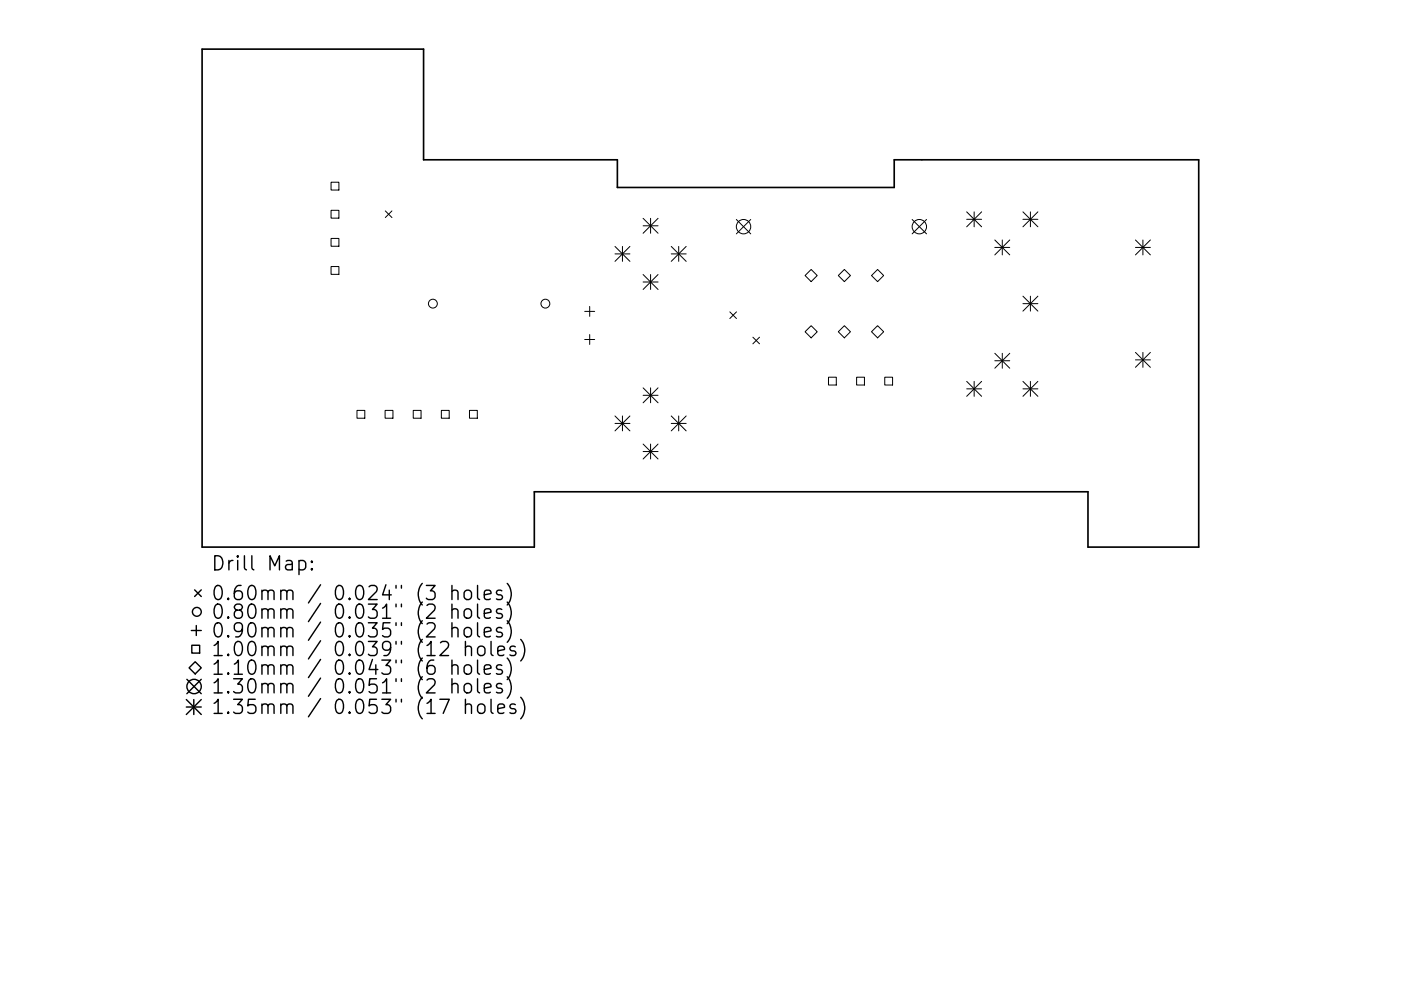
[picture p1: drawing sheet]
<svg xmlns="http://www.w3.org/2000/svg" width="297mm" height="210mm" viewBox="0 0 297 210" stroke-linecap="round" stroke-linejoin="round" font-family="sans-serif">
<defs><g id="words">
<g font-size="4.2">
<text x="44.7" y="121.1">Drill Map:</text>
<text x="44.7" y="127.4">0.60mm / 0.024&quot; (3 holes)</text>
<text x="44.7" y="131.3">0.80mm / 0.031&quot; (2 holes)</text>
<text x="44.7" y="135.3">0.90mm / 0.035&quot; (2 holes)</text>
<text x="44.7" y="139.2">1.00mm / 0.039&quot; (12 holes)</text>
<text x="44.7" y="143.2">1.10mm / 0.043&quot; (6 holes)</text>
<text x="44.7" y="147.2">1.30mm / 0.051&quot; (2 holes)</text>
<text x="44.7" y="151.5">1.35mm / 0.053&quot; (17 holes)</text>
</g>
</g></defs>
<path d="M42.8 10.4h47v23.5h41.1v5.9h58.7v-5.9h64.6v82.2h-23.5v-11.8h-117.4v11.8h-70.5z" fill="none" stroke="#000" stroke-width=".35"/>
<g fill="none" stroke="#000" stroke-width=".21">
<path d="M70.2 38.7h1.7v1.6h-1.7zM70.2 44.6h1.7v1.7h-1.7zM70.2 50.6h1.7v1.6h-1.7zM70.2 56.6h1.7v1.6h-1.7zM81.7 44.7l1.4 1.5M83.1 44.7l-1.4 1.5M130.4 52.3l3.2 3.2M130.4 53.9h3.2M132 52.3v3.2M133.6 52.3l-3.2 3.2M136.4 58.2l3.1 3.2M136.4 46.3l3.1 3.2"/>
<path d="M136.4 47.9h3.1M136.4 59.8h3.1M137.9 46.3v3.2M137.9 58.2v3.2M139.5 46.3l-3.1 3.2M139.5 58.2l-3.1 3.2M142.3 53.9h3.2M142.3 52.3l3.2 3.2M143.9 52.3v3.2M145.5 52.3l-3.2 3.2M156.1 46.6l3.1 3M159.2 46.6l-3.1 3"/>
<path d="M170.7 58.5l1.3-1.3 1.3 1.3-1.3 1.3zM177.7 58.5l1.3-1.3 1.3 1.3-1.3 1.3zM184.8 58.5l1.3-1.3 1.3 1.3-1.3 1.3zM193.4 46.6l3 3M196.4 46.6l-3 3M205 44.9l3.1 3.2M205 46.5h3.1M206.5 44.9v3.2M208.1 44.9l-3.1 3.2M210.9 50.9l3.2 3.2M210.9 52.5h3.2M212.5 50.9v3.2"/>
<path d="M214.1 50.9l-3.2 3.2M216.9 46.5h3.2M216.9 44.9l3.2 3.2M218.5 44.9v3.2M220.1 44.9l-3.2 3.2M240.7 52.5h3.2M240.7 50.9l3.2 3.2M242.3 50.9v3.2M243.9 50.9l-3.2 3.2M124 66.1h2.1M124 72h2.1M125 65v2.1"/>
<path d="M125 71v2.1M154.7 66.2l1.4 1.4M156.1 66.2l-1.4 1.4M159.6 71.5l1.4 1.4M161 71.5l-1.4 1.4M170.7 70.4l1.3-1.3 1.3 1.3-1.3 1.3zM179 69.1l1.3 1.3-1.3 1.3-1.3-1.3zM186.1 69.1l1.3 1.3-1.3 1.3-1.3-1.3zM210.9 75l3.2 3.1M210.9 76.5h3.2M212.5 75v3.1M214.1 75l-3.2 3.1"/>
<path d="M216.9 62.8l3.2 3.2M216.9 64.4h3.2M218.5 62.8v3.2M220.1 62.8l-3.2 3.2M240.7 74.8l3.2 3.1M240.7 76.4h3.2M242.3 74.8v3.1M243.9 74.8l-3.2 3.1M75.7 87.1h1.6v1.6h-1.6zM81.7 87.1h1.6v1.6h-1.6zM87.6 87.1h1.7v1.6h-1.7zM93.6 87.1h1.6v1.6h-1.6z"/>
<path d="M99.5 87.1h1.7v1.6h-1.7zM130.4 88.3l3.2 3.1M130.4 89.8h3.2M132 88.3v3.1M133.6 88.3l-3.2 3.1M136.4 94.2l3.1 3.2M136.4 82.3l3.1 3.2M136.4 83.9h3.1M136.4 95.8h3.1M137.9 82.3v3.2M137.9 94.2v3.2M139.5 82.3l-3.1 3.2"/>
<path d="M139.5 94.2l-3.1 3.2M142.3 89.8h3.2M142.3 88.3l3.2 3.1M143.9 88.3v3.1M145.5 88.3l-3.2 3.1M175.7 80h1.6v1.7h-1.6zM181.6 80h1.7v1.7h-1.7zM187.6 80h1.6v1.7h-1.6zM205 80.9l3.1 3.2M205 82.5h3.1M206.5 80.9v3.2M208.1 80.9l-3.1 3.2"/>
<path d="M216.9 82.5h3.2M216.9 80.9l3.2 3.2M218.5 80.9v3.2M220.1 80.9l-3.2 3.2"/>
<circle cx="157.6" cy="48.1" r="1.53"/>
<circle cx="194.9" cy="48.1" r="1.53"/>
<circle cx="91.8" cy="64.4" r=".94"/>
<circle cx="115.6" cy="64.4" r=".94"/>
</g>
<g fill="none" stroke="#000" stroke-width=".3">
<path d="M63.4 119.1l.9-.2 .5 .6v.8l-.3 .5-.2 .1-.9-.1M66.1 119.1l.2 .1-.2 .1-.1-.1 .1-.1v.2M40.6 133.8h2.1M40.7 136.9h1.6v1.7h-1.6zM41.3 125.1l1.4 1.5M41.6 132.7v2.1M42.7 125.1l-1.4 1.5M66.1 120.6l.2 .2-.2 .1-.1-.1 .1-.2v.3M95.8 125.5a.74 .74 0 0 1 1.3 .1v1.6M95.8 129.5a.75 .75 0 0 1 1.3 .1v1.6M95.8 133.4a.74 .74 0 0 1 1.3 .2v1.5M95.8 124.2v3"/>
<path d="M95.8 128.2v3M95.8 132.1v3M98.5 133.4a.81 .81 0 0 1 .8-.3 .81 .81 0 0 1 .7 .6v.9a.81 .81 0 0 1-.8 .6 .81 .81 0 0 1-.8-.6v-.9zM98.7 125.4a.81 .81 0 0 1 1.3 .4v.8a.81 .81 0 0 1-.8 .6 .81 .81 0 0 1-.8-.6v-.8zM98.7 129.3a.81 .81 0 0 1 1.3 .4v.9a.81 .81 0 0 1-.8 .6 .81 .81 0 0 1-.8-.6v-.9zM98.7 137.4a.74 .74 0 0 1 1.3 .1v1.6M98.7 136.1v3M101.3 124.2v2.6l.4 .4M101.3 128.2v2.5l.4 .5M101.3 132.1v2.6l.4 .4M101.4 137.4a.81 .81 0 0 1 .8-.3 .81 .81 0 0 1 .6 .6v.8a.81 .81 0 0 1-.8 .6 .81 .81 0 0 1-.7-.6v-.8zM102.7 126.2l1.4-.3-.1-.5-.9-.2-.4 .4v1.2l.1 .3 .3 .1 .9-.1"/>
<path d="M102.7 130.2l1.4-.3-.1-.6-.9-.1-.4 .4v1.1l.1 .3 .3 .2 .9-.2M102.7 134.1l1.4-.3-.1-.5-.9-.2-.4 .5v1.1l.1 .3 .3 .1 .9-.1M104.1 136.1v2.6l.4 .4M105.5 138.1l1.5-.3-.2-.6-.8-.1-.5 .4v1.2l.2 .2 .3 .2 .8-.2M106.4 125.4l-.7-.2-.4 .4 .1 .5 1 .3 .1 .2-.1 .5-.3 .1-.8-.1M106.4 129.3l-.7-.1-.4 .4 .1 .4 1 .3 .1 .3-.1 .4-.3 .2-.8-.2M106.4 133.3l-.7-.2-.4 .5 .1 .4 1 .3 .1 .3-.1 .4-.3 .1-.8-.1M107.5 123.8a3.4 3.4 0 0 1 0 4.6M107.5 127.7a3.4 3.4 0 0 1 0 4.6M107.5 131.7a3.4 3.4 0 0 1 0 4.6M107.5 139.6a3.4 3.4 0 0 1 0 4.6M109.3 137.2l-.8-.1-.4 .4 .2 .4 1 .3 .1 .3-.1 .4-.3 .2-.9-.2"/>
<path d="M110.4 135.7a3.4 3.4 0 0 1 0 4.5M39.5 148.4l3.2 3.2M39.5 150h3.2M39.6 144.1l3.1 3.1M40.1 141.7l1.3-1.3 1.3 1.3-1.3 1.3zM41.1 148.4v3.2M42.7 144.1l-3.1 3.1M42.7 148.4l-3.2 3.2M95.8 141.3a.74 .74 0 0 1 1.3 .2v1.5M95.8 145.3a.75 .75 0 0 1 1.3 .1v1.6M95.8 140v3M95.8 144v3"/>
<path d="M98.5 141.3a.81 .81 0 0 1 .8-.3 .81 .81 0 0 1 .7 .6v.9a.81 .81 0 0 1-.8 .6 .81 .81 0 0 1-.8-.6v-.9zM98.7 145.2a.81 .81 0 0 1 1.3 .4v.8a.81 .81 0 0 1-.8 .6 .81 .81 0 0 1-.8-.6v-.8zM98.7 149.6a.75 .75 0 0 1 1.3 .2v1.6M98.7 148.4v3M101.3 140v2.6l.4 .4M101.3 144v2.6l.4 .4M101.4 149.6a.81 .81 0 0 1 .8-.3 .81 .81 0 0 1 .6 .6v.9a.81 .81 0 0 1-.8 .6 .81 .81 0 0 1-.7-.6v-.9zM102.7 142l1.4-.2-.1-.6-.9-.2-.4 .5v1.1l.1 .3 .3 .1 .9-.1M102.7 146l1.4-.3-.1-.5-.9-.2-.4 .4v1.2l.1 .3 .3 .1 .9-.1M104.1 148.4v2.5l.4 .5M105.5 150.4l1.5-.3-.2-.6-.8-.1-.5 .4v1.1l.2 .3 .3 .2 .8-.2M106.4 141.2l-.7-.2-.4 .5 .1 .4 1 .3 .1 .3-.1 .4-.3 .1-.8-.1"/>
<path d="M106.4 145.2l-.7-.2-.4 .4 .1 .5 1 .3 .1 .2-.1 .5-.3 .1-.8-.1M107.5 143.6a3.4 3.4 0 0 1 0 4.6M109.3 149.5l-.8-.1-.4 .4 .2 .4 1 .3 .1 .3-.1 .4-.3 .2-.9-.2M110.4 147.9a3.4 3.4 0 0 1 0 4.6"/>
<circle cx="41.7" cy="129.8" r=".94"/>
<circle cx="41.1" cy="145.7" r="1.53"/>
</g>
<use href="#words"/>
</svg>
